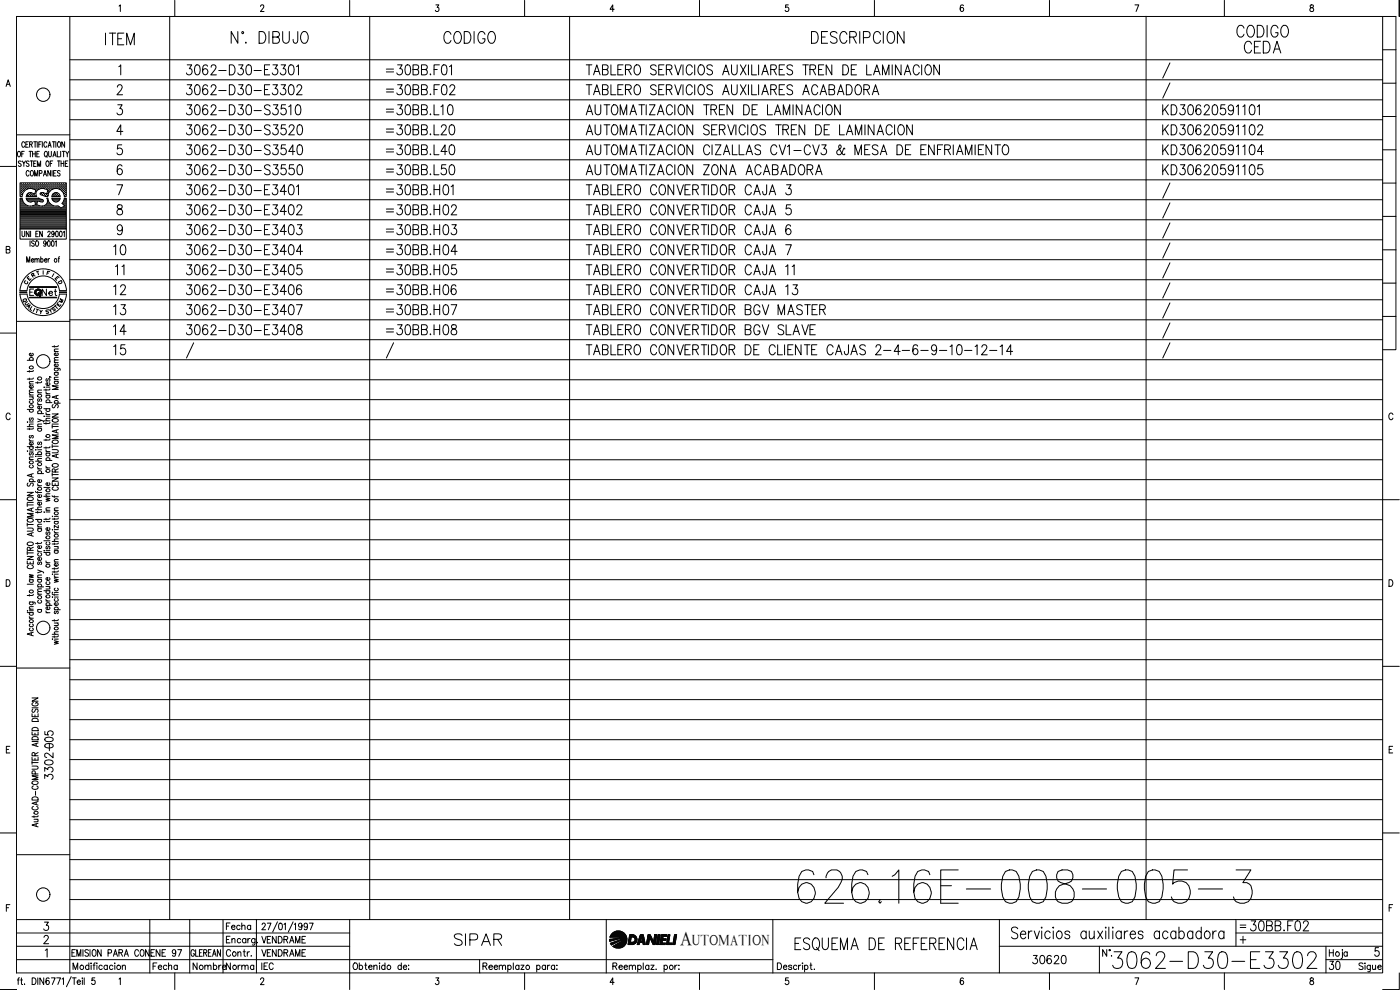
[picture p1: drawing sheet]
<svg xmlns="http://www.w3.org/2000/svg" width="420mm" height="297mm" viewBox="0 0 420 297" stroke-linecap="round" stroke-linejoin="round" font-family="sans-serif">
<defs><g id="words">
<text font-size="15.4" x="238.1" y="272.3">626.16E-008-005-3</text>
<text font-size="8.8" x="332.7" y="291.7">3062-D30-E3302</text>
<text font-size="7.5" x="237.4" y="286.5">ESQUEMA DE REFERENCIA</text>
<g font-size="7.1">
<text x="30.3" y="14.8">ITEM</text>
<text x="131.9" y="14.1">CODIGO</text>
<text x="242.4" y="14.1">DESCRIPCION</text>
<text x="370.1" y="12.3">CODIGO</text>
<text x="372.2" y="17.3">CEDA</text>
<text x="135.1" y="285">SIPAR</text>
</g>
<g font-size="6.2">
<text x="54.7" y="23.6">3062-D30-E3301</text>
<text x="114.7" y="23.6">=30BB.F01</text>
<text x="174.6" y="23.6">TABLERO SERVICIOS AUXILIARES TREN DE LAMINACION</text>
<text x="54.7" y="29.6">3062-D30-E3302</text>
<text x="114.7" y="29.6">=30BB.F02</text>
<text x="174.6" y="29.6">TABLERO SERVICIOS AUXILIARES ACABADORA</text>
<text x="54.7" y="35.6">3062-D30-S3510</text>
<text x="114.7" y="35.6">=30BB.L10</text>
<text x="174.6" y="35.6">AUTOMATIZACION TREN DE LAMINACION</text>
<text x="347.8" y="35.6">KD30620591101</text>
<text x="54.7" y="41.6">3062-D30-S3520</text>
<text x="114.7" y="41.6">=30BB.L20</text>
<text x="174.6" y="41.6">AUTOMATIZACION SERVICIOS TREN DE LAMINACION</text>
<text x="347.8" y="41.6">KD30620591102</text>
<text x="54.7" y="47.6">3062-D30-S3540</text>
<text x="114.7" y="47.6">=30BB.L40</text>
<text x="174.6" y="47.6">AUTOMATIZACION CIZALLAS CV1-CV3 &amp; MESA DE ENFRIAMIENTO</text>
<text x="347.8" y="47.6">KD30620591104</text>
<text x="54.7" y="53.6">3062-D30-S3550</text>
<text x="114.7" y="53.6">=30BB.L50</text>
<text x="174.6" y="53.6">AUTOMATIZACION ZONA ACABADORA</text>
<text x="347.8" y="53.6">KD30620591105</text>
<text x="54.7" y="59.6">3062-D30-E3401</text>
<text x="114.7" y="59.6">=30BB.H01</text>
<text x="174.6" y="59.6">TABLERO CONVERTIDOR CAJA 3</text>
<text x="54.7" y="65.6">3062-D30-E3402</text>
<text x="114.7" y="65.6">=30BB.H02</text>
<text x="174.6" y="65.6">TABLERO CONVERTIDOR CAJA 5</text>
<text x="54.7" y="71.6">3062-D30-E3403</text>
<text x="114.7" y="71.6">=30BB.H03</text>
<text x="174.6" y="71.6">TABLERO CONVERTIDOR CAJA 6</text>
<text x="32.8" y="77.6">10</text>
<text x="54.7" y="77.6">3062-D30-E3404</text>
<text x="114.7" y="77.6">=30BB.H04</text>
<text x="174.6" y="77.6">TABLERO CONVERTIDOR CAJA 7</text>
<text x="54.7" y="83.6">3062-D30-E3405</text>
<text x="114.7" y="83.6">=30BB.H05</text>
<text x="174.6" y="83.6">TABLERO CONVERTIDOR CAJA 11</text>
<text x="32.8" y="89.6">12</text>
<text x="54.7" y="89.6">3062-D30-E3406</text>
<text x="114.7" y="89.6">=30BB.H06</text>
<text x="174.6" y="89.6">TABLERO CONVERTIDOR CAJA 13</text>
<text x="32.8" y="95.6">13</text>
<text x="54.7" y="95.6">3062-D30-E3407</text>
<text x="114.7" y="95.6">=30BB.H07</text>
<text x="174.6" y="95.6">TABLERO CONVERTIDOR BGV MASTER</text>
<text x="32.8" y="101.6">14</text>
<text x="54.7" y="101.6">3062-D30-E3408</text>
<text x="114.7" y="101.6">=30BB.H08</text>
<text x="174.6" y="101.6">TABLERO CONVERTIDOR BGV SLAVE</text>
<text x="32.8" y="107.6">15</text>
<text x="174.6" y="107.6">TABLERO CONVERTIDOR DE CLIENTE CAJAS 2-4-6-9-10-12-14</text>
<text x="373.9" y="280.5">30BB.F02</text>
</g>
<text font-size="5.9" x="204.1" y="283.4">A</text>
<g font-size="5.7">
<text x="38.1" y="83.6" transform="rotate(-90 38.1 83.6)">11</text>
<text x="16.9" y="225.8" transform="rotate(-90 16.9 225.8)">005</text>
<text x="16.9" y="234.9" transform="rotate(-90 16.9 234.9)">3302-</text>
<text x="308.7" y="290.3">30620</text>
<text x="397.6" y="292.1">30</text>
</g>
<g font-size="5.3">
<text x="11.3" y="90">Net</text>
<text x="56.8" y="292.1">Nombre</text>
<text x="66.7" y="292.1">Norma</text>
</g>
<text font-size="4.4" x="207.7" y="283.4">UTOMATION</text>
<g font-size="4">
<text x="12.7" y="83.6">F</text>
<text x="6" y="86.4">C</text>
<text x="7.1" y="85.4">E</text>
<text x="8.1" y="84.3">R</text>
<text x="16.2" y="86.4">D</text>
<text x="6.3" y="92.8">U</text>
<text x="6.7" y="93.8">A</text>
<text x="14.5" y="94.5">S</text>
<text x="16.6" y="92.1">M</text>
</g>
<g font-size="3.5">
<text x="5.6" y="91.7">Q</text>
<text x="371.1" y="279.4">=</text>
</g>
</g></defs>
<!-- layer: 0 -->
<g fill="none" stroke="#000" stroke-width=".3">
<path d="M351.1 18.9l-2.1 4.5M35.2 26.1l.5-.7h.5l.3 .3 .2 .6-.4 .7-1.2 1.4h1.7M35.3 31.4h1.4l-.8 1.2a.91 .91 0 0 1 .8 1.4 .91 .91 0 0 1-1.6-.1M35.6 20l.6-.5v3M36.9 39.4h-1.8l1.1-1.9v3M351.1 24.9l-2.1 4.5M35.1 55.4h1.7l-1.2 3M36.5 43.5h-1.2l-.1 1.2a.93 .93 0 0 1 1.4 .1 .93 .93 0 0 1-.2 1.3 .93 .93 0 0 1-1.3-.2M36.6 49.9l-.1-.3-.6-.2a1.56 1.56 0 0 0-.7 2.1l.1 .5a.85 .85 0 0 0 1.2 .2 .85 .85 0 0 0 .1-1.2l-.6-.4a.85 .85 0 0 0-.8 .9M351.1 54.9l-2.1 4.6M35.3 61.6a.65 .65 0 0 0 .3 1 .95 .95 0 0 1 1.2 .9 .95 .95 0 0 1-1.1 1 .99 .99 0 0 1-.6-1.3 .99 .99 0 0 1 1.2-.6 .61 .61 0 0 0 .4-.6 .61 .61 0 0 0-.5-.5zM36.7 68.4a.84 .84 0 0 1-1.1 .8 .84 .84 0 0 1-.3-1.3l.6-.5a1.74 1.74 0 0 1 .1 3l-.6-.1-.1-.3"/>
<path d="M351.1 78.9l-2.1 4.5M351.1 66.9l-2.1 4.5M351.1 72.9l-2.1 4.6M351.1 60.9l-2.1 4.5M351.1 96.9l-2.1 4.6M351.1 90.9l-2.1 4.5M351.1 84.9l-2.1 4.5M58.1 102.9l-2.1 4.5M118.1 102.9l-2.1 4.5M351.1 102.9l-2.1 4.5M413.7 284.3h-1v1.1a.79 .79 0 0 1 1 .1 .79 .79 0 0 1 0 1.1 .79 .79 0 0 1-1 .1l-.1-.3"/>
</g>
<!-- layer: DCA_A3E2|CART -->
<g fill="none" stroke="#000" stroke-width=".3">
<path d="M5 4.9h410v287h-410zM21 4.9v287M35.7 1.8l.4-.3v2M52.5 .1v4.8M78.2 1.9l.3-.4 .6 .1v.6l-1 1.3h1.1M104.9 .1v4.8M130.8 1.5h.9l-.5 .7a.6 .6 0 0 1 .5 1 .6 .6 0 0 1-1.1-.1M157.4 .1v4.8M184.3 2.8h-1.2l.8-1.3v2M209.9 .1v4.8M236.6 1.5h-.8l-.1 .8a.62 .62 0 0 1 .9 0 .62 .62 0 0 1-.1 1 .62 .62 0 0 1-.9-.2M262.4 .1v4.8"/>
<path d="M289.1 1.7l-.3-.2a1.12 1.12 0 0 0-.1 2 .59 .59 0 0 0 .5-.9 .59 .59 0 0 0-1-.1v.3M315 .1v4.8M340.6 1.5h1.2l-.8 2M367.5 .1v4.8M393.3 1.6v.5a.75 .75 0 0 1 .8 .4 .75 .75 0 0 1-.2 1 .64 .64 0 0 1-.8-.7 .64 .64 0 0 1 .8-.6l.3-.3-.1-.3zM415 4.9h3.9v100h-3.9M415 14.9h3.9M419.9 .1v4.8M1.8 25.9l.7-2 .6 2M2 25.3h.8M415 35h3.9M415 25h3.9"/>
<path d="M0 49.9h5M5 40.5h16M5.3 45.6l.3-.2a.86 .86 0 0 1 .6 .8 .86 .86 0 0 1-.6 .9l-.4-.7zM6.1 56.8h.1M6.1 56.1h.1M6.1 55.5h.1M6.1 57.4h.1M6.1 58h.1M6.1 58.7h.1M6.1 59.9h.5M6.1 59.6h.4M6.3 57.1h.2"/>
<path d="M6.3 56.5h.2M6.3 55.8h.2M6.3 55.2h.2M6.3 57.7h.2M6.3 58.4h.2M6.3 48.5l-.2-.2-.6 .2 .1 .4 .7 .6-.2 .4-.6-.2M6.4 55.1v.2M6.4 55.7v.2M6.4 56.4v.1M6.4 57v.2M6.4 57.6v.2M6.4 58.3v.1"/>
<path d="M6.5 46.2h.5M6.6 59h-.6v-4.2h13.9v4.2h-.6M6.6 59.5h-.6v9.2h13.9v-9.2h-.6M6.6 56.8h.2M6.6 56.1h.2M6.6 55.5h.2M6.6 57.4h.2M6.6 58h.1M6.7 59.5l.1 .7M6.7 48.3l.5 .8 .5-.8M6.7 55.4v.2M6.7 56.1v.1"/>
<path d="M6.7 56.7v.1M6.7 57.3v.2M6.7 58v.1M6.8 58.2l.2-.5a2.43 2.43 0 0 1 2.8-1l1 .3-.4 1.2-1.6-.4-.7 .5-.2 .6M6.8 58.2l-.1 .7M6.9 57.1h.2M6.9 56.5h.2M6.9 55.8h.2M6.9 55.2h.2M7 55.1v.2M7 55.7v.2M7 56.4v.1"/>
<path d="M7 57v.2M7.2 49.1v.8M7.2 56.8h.2M7.2 56.1h.2M7.2 55.5h.2M7.3 45.4h-.8v1.7M7.3 55.4v.2M7.3 56.1v.1M7.3 56.7v.1M7.4 42.9l-.3-.4a.86 .86 0 0 0-.6 .9 .86 .86 0 0 0 .6 .8l.3-.4M7.6 56.5h.1M7.6 55.8h.1"/>
<path d="M7.6 55.2h.1M7.7 55.1v.2M7.7 55.7v.2M7.7 56.4v.1M7.7 43.3h.6M7.8 59h3.2M7.8 59.5h3.8M7.9 56.8h.1M7.9 56.1h.1M7.9 55.5h.1M7.9 59.5l.2 .6 .7 .5 1.6-.3 .3 1.1a2.7 2.7 0 0 1-2.8 .1l-.6-.5-.5-.8M8 55.4v.2"/>
<path d="M8 56.1v.1M8 56.7v.1M8 59.6h3.6M8 58.7h.1M8.1 59.9h4.5M8.2 56.5h.2M8.2 55.8h.2M8.2 55.2h.2M8.2 58.4h.2M8.3 55.1v.2M8.3 55.7v.2M8.3 56.4v.1"/>
<path d="M8.3 58.3v.1M8.5 42.5h-.8v1.7h.8M8.5 56.1h.2M8.5 55.5h.2M8.5 58.7h.2M8.6 58h.1M8.6 55.4v.2M8.6 56.1v.1M8.6 58v.1M8.6 58.6v.1M8.7 48.5l-.3-.2-.5 .2 .1 .4 .7 .6-.3 .4-.5-.2M8.7 51.5l-.3-.3a.86 .86 0 0 0-.6 .8 .86 .86 0 0 0 .6 .8l.3-.4"/>
<path d="M8.7 45.4h.8M8.8 56.5h.2M8.8 55.8h.2M8.8 55.2h.2M8.8 58.4h.2M8.9 43.3l.7-.1 .1-.5-.8-.2v1.7M8.9 55.1v.2M8.9 55.7v.2M8.9 56.4v.1M8.9 58.3v.1M9.1 48.3h.8M9.1 45.4v1.7"/>
<path d="M9.1 56.1h.2M9.1 55.5h.2M9.1 58h.2M9.1 58.7h.2M9.2 55.4v.2M9.2 56.1v.1M9.2 58v.1M9.2 58.6v.1M9.3 51.3l.1-.1a.86 .86 0 0 1 .7 .8 .86 .86 0 0 1-.7 .8 1.2 1.2 0 0 1-.1-1.5zM9.3 43.3l.4 .9M9.5 48.3v1.6M9.5 56.5h.2"/>
<path d="M9.5 55.8h.2M9.5 55.2h.2M9.5 58.4h.2M9.6 55.1v.2M9.6 55.7v.2M9.6 56.4v.1M9.6 58.3v.1M9.8 46.2h.8M9.8 45.4v1.7M9.8 56.1h.1M9.8 55.5h.1M9.8 58.7h.1"/>
<path d="M9.9 58.1h.1M9.9 55.4v.2M9.9 56.1v.1M9.9 58.6v.1M10.1 42.5h.9M10.1 49.1h.5M10.1 56.5h.2M10.1 55.8h.2M10.1 55.2h.2M10.1 58.4h.2M10.2 55.1v.2M10.2 55.7v.2"/>
<path d="M10.2 56.4v.1M10.2 58.3v.1M10.4 52.8v-1.6l.4 1.6 .5-1.6v1.6M10.4 56.8h.2M10.4 56.1h.2M10.4 55.5h.2M10.4 58.7h.2M10.5 55.4v.2M10.5 56.1v.1M10.5 56.7v.1M10.5 58.6v.1M10.5 42.5v1.7"/>
<path d="M10.5 58h.1M10.6 45.4v1.7M10.8 56.5h.1M10.8 55.8h.1M10.8 55.2h.1M10.8 55.1v.2M10.8 55.7v.2M10.8 56.4v.1M10.9 48.3h-.8v1.6h.8M10.9 57.1h.1M11 46.2h.5M11 56.8h.2"/>
<path d="M11 56.1h.2M11 55.5h.2M11.1 55.4v.2M11.1 56.1v.1M11.1 56.7v.1M11.2 42.5v1.7M11.2 49.9v-1.6l.5 1.6 .5-1.6v1.6M11.4 56.5h.2M11.4 55.8h.2M11.4 55.2h.2M11.5 55.1v.2M11.5 55.7v.2"/>
<path d="M11.5 56.4v.1M11.6 59.4l.2 .1M11.6 43.3h.5M11.7 56.1h.2M11.7 55.5h.2M11.8 59.6l1.2 .5-.2 .5h-.5M11.8 55.4v.2M11.8 56.1v.1M11.8 45.4h-.8v1.7h.8M11.8 52l.8-.1-.1-.6-.7-.1v1.6M12 56.5h.2M12 55.8h.2"/>
<path d="M12 55.2h.2M12.1 55.1v.2M12.1 55.7v.2M12.1 56.4v.1M12.3 57.9l.6-.1 1.1 .4 .4-1.2-.9-.3a1.77 1.77 0 0 0-2 .2 1.77 1.77 0 0 0-.5 2M12.3 57.9l-.2 .4 1.1 .4M12.3 56.1h.2M12.3 55.5h.2M12.3 58h.2M12.4 42.5h-.8v1.7M12.4 55.4v.2M12.4 56.1v.1"/>
<path d="M12.4 58v.1M12.7 56.5h.1M12.7 55.8h.1M12.7 55.2h.1M12.7 58.4h.1M12.7 42.5v1.7M12.7 55.1v.2M12.7 55.7v.2M12.7 56.4v.1M12.7 58.3v.1M13 56.1h.1M13 55.5h.1"/>
<path d="M13 58h.1M13 52.8l.5-1.6 .5 1.6M13 55.4v.2M13 56.1v.1M13 58v.1M13.2 58.7l1.1 .3M13.2 52.3h.6M13.3 56.5h.2M13.3 55.8h.2M13.3 55.2h.2M13.3 58.4h.2M13.4 55.1v.2"/>
<path d="M13.4 55.7v.2M13.4 56.4v.1M13.4 58.3v.1M13.5 45.5l.2-.1a.88 .88 0 0 1 .5 .8 .88 .88 0 0 1-.5 .9 1.09 1.09 0 0 1-.2-1.6zM13.6 56.1h.2M13.6 55.5h.2M13.6 58.7h.2M13.7 55.4v.2M13.7 56.1v.1M13.7 58.6v.1M13.8 46.7l.4 .5M13.9 56.5h.2"/>
<path d="M13.9 55.8h.2M13.9 55.2h.2M13.9 58.4h.2M14 48.4l.1-.1a.86 .86 0 0 1 .7 .8 .86 .86 0 0 1-.7 .8 1.09 1.09 0 0 1-.1-1.5zM14 55.1v.2M14 55.7v.2M14 56.4v.1M14 58.3v.1M14.1 42.9l-.3-.4a.86 .86 0 0 0-.7 .9 .86 .86 0 0 0 .7 .8l.3-.4M14.1 59.5h.2M14.1 59.5a1.66 1.66 0 0 1-.4 1.9 1.66 1.66 0 0 1-1.9 .3M14.2 58.7h.1"/>
<path d="M14.2 56.8h.2M14.2 56.1h.2M14.2 55.5h.2M14.2 58h.2M14.3 55.4v.2M14.3 56.1v.1M14.3 56.7v.1M14.3 58v.1M14.4 59.5l.1 .7M14.4 57.4h.1M14.4 44.2l.5-1.7 .5 1.7M14.5 58.2a2.47 2.47 0 0 1 2.7-1.6 2.47 2.47 0 0 1 2.1 2.3"/>
<path d="M14.5 58.2l-.1 .7M14.6 57.1h.1M14.6 56.5h.1M14.6 55.8h.1M14.6 55.2h.1M14.6 45.4v1.4l.3 .3 .5-.3v-1.4M14.6 43.6h.6M14.6 57.6v.1M14.6 55.1v.2M14.6 55.7v.2M14.6 56.4v.1M14.6 57v.2"/>
<path d="M14.9 56.8h.1M14.9 56.1h.1M14.9 55.5h.1M14.9 55.4v.2M14.9 56.1v.1M14.9 56.7v.1M15.1 49.1h.4M15.2 51.2v1.6l-.8-1.6v1.6M15.2 56.5h.2M15.2 55.8h.2M15.2 55.2h.2M15.3 55.1v.2"/>
<path d="M15.3 55.7v.2M15.3 56.4v.1M15.5 56.8h.1M15.5 56.1h.2M15.5 55.5h.2M15.5 59h2.5M15.5 59.5h2.5M15.6 55.4v.2M15.6 56.1v.1M15.6 59.5l.1 .3M15.6 51.2v1.6M15.6 59.7l.8 .8h.9"/>
<path d="M15.7 58.6l-.1 .3M15.7 42.5h.9M15.7 59.6h2.2M15.8 48.3h-.7v1.6M15.8 56.5h.2M15.8 55.8h.2M15.8 55.2h.2M15.8 59.9h2M15.9 47.1l.5-1.7 .4 1.7M15.9 55.1v.2M15.9 55.7v.2M15.9 56.4v.1"/>
<path d="M16 58.4h-.1M16.1 46.5h.6M16.1 51.9h.5M16.1 42.5v1.7M16.1 56.1h.2M16.1 55.5h.2M16.1 58.7h.2M16.2 55.4v.2M16.2 56.1v.1M16.2 58.1h.1M16.2 58.6v.1M16.3 58h.1"/>
<path d="M16.5 56.5h.1M16.5 55.8h.1M16.5 55.2h.1M16.5 58.4h.1M16.6 55.1v.2M16.6 55.7v.2M16.6 56.4v.1M16.6 58.3v.1M16.8 42.5v1.7M16.8 56.1h.1M16.8 55.5h.1M16.8 58h.1"/>
<path d="M16.8 58.7h.1M16.8 51.2h-.7v1.6h.7M16.8 55.4v.2M16.8 56.1v.1M16.8 58v.1M16.8 58.6v.1M17.1 56.5h.2M17.1 55.8h.2M17.1 55.2h.2M17.1 58.4h.2M17.2 45.4v1.7h.7M17.2 55.1v.2"/>
<path d="M17.2 55.7v.2M17.2 56.4v.1M17.2 58.3v.1M17.2 48.3h.9M17.3 57.9l.5 .4 .3 .6M17.3 57.9h-.9l-.8 .7M17.4 56.1h.2M17.4 55.5h.2M17.4 58.7h.2M17.5 42.6l.1-.1a.86 .86 0 0 1 .6 .9 .86 .86 0 0 1-.6 .8 1.09 1.09 0 0 1-.1-1.6zM17.5 55.4v.2M17.5 56.1v.1"/>
<path d="M17.5 58.6v.1M17.7 48.3v1.6M17.7 56.5h.2M17.7 55.8h.2M17.7 55.2h.2M17.8 55.1v.2M17.8 55.7v.2M17.8 56.4v.1M18 51.4a.41 .41 0 0 0-.6-.2 .41 .41 0 0 0 0 .7l.4 .1a.43 .43 0 0 1 .1 .7 .43 .43 0 0 1-.7-.1M18 56.8h.2M18 56.1h.2M18 55.5h.2"/>
<path d="M18.1 59.5l-.3 .6-.5 .4M18.1 55.4v.2M18.1 56.1v.1M18.1 56.7v.1M18.2 45.4v1.7M18.3 49.1h.8M18.3 48.3v1.6M18.4 56.5h.1M18.4 55.8h.1M18.4 55.2h.1M18.5 57v.1M18.5 55.1v.2"/>
<path d="M18.5 55.7v.2M18.5 56.4v.1M18.7 45.4h.8M18.7 56.8h.1M18.7 56.1h.1M18.7 55.5h.1M18.8 57.3v.1M18.8 55.4v.2M18.8 56.1v.1M18.8 56.7v.1M19 57.1h.2M19 56.5h.2"/>
<path d="M19 55.8h.2M19 55.2h.2M19 57.7h.2M19.1 45.4v1.7M19.1 55.1v.2M19.1 55.7v.2M19.1 56.4v.1M19.1 57v.2M19.1 57.6v.2M19.1 48.3v1.6M19.3 59.5l-.7 1.5 .7 .8-1 .6-.9-.6M19.3 56.8h.2"/>
<path d="M19.3 56.1h.2M19.3 55.5h.2M19.3 57.4h.2M19.3 58h.2M19.3 59.9h.5M19.3 58.7h.2M19.4 42.5v1.7l-.9-1.7v1.7M19.4 55.4v.2M19.4 56.1v.1M19.4 56.7v.1M19.4 57.3v.2M19.4 58v.1"/>
<path d="M19.4 58.6v.1M19.4 59.6h.4M19.6 49.1h.5M19.6 57.1h.2M19.6 56.5h.2M19.6 55.8h.2M19.6 55.2h.2M19.6 57.7h.2M19.6 58.4h.2M19.7 45.4l.5 .8 .5-.8M19.7 55.1v.2M19.7 55.7v.2"/>
<path d="M19.7 56.4v.1M19.7 57v.2M19.7 57.6v.2M19.7 58.3v.1M20.2 46.2v.9M20.4 48.3h-.8v1.6h.8M415 54.9h3.9M415 44.9h3.9M1.9 74.9l.9-.1 .2-.3-.2-.5-.9-.1v2l1-.1 .1-.5-.4-.4M6 68.7v3h13.9v-3M6.1 64.4h13.7M6.1 64.1h13.7"/>
<path d="M6.1 63.7h13.7M6.1 63.4h13.7M6.1 63.1h13.7M6.1 62.8h13.7M6.1 62.5h12.1M6.1 62.2h11.7M6.1 61.8h2.3M6.1 61.5h1.6M6.1 61.2h1.2M6.1 60.9h.9M6.1 60.6h.8M6.1 60.3h.6"/>
<path d="M6.1 64.7h13.7M6.1 65h13.7M6.1 65.3h13.7M6.1 65.6h13.7M6.1 66h13.7M6.1 66.3h13.7M6.1 66.6h13.7M6.1 66.9h13.7M6.1 67.3h13.7M6.1 67.5h13.7M6.1 67.9h13.7M6.1 68.2h13.7"/>
<path d="M6.1 68.5h13.7M6.6 69.4v1.4l.3 .2 .5-.2v-1.4M8 78.7v-1.7l.5 1.7 .4-1.7v1.7M8.4 60.3h1.7M8.7 69.4v1.6l-.8-1.6v1.6M9 72.2v1.7M9.2 69.4v1.6M9.4 78h.7l-.1-.3a.46 .46 0 0 0-.6 .5 .46 .46 0 0 0 .7 .3M9.8 61.8h2.1M10.3 72.5a.41 .41 0 0 0-.7-.2 .41 .41 0 0 0 .1 .7l.4 .1a.43 .43 0 0 1 .1 .7 .43 .43 0 0 1-.7-.2M10.5 77.9l.3-.3 .2 .1 .1 1M10.5 77.6v1.1"/>
<path d="M10.5 60.3h.7M10.6 60.6h.5M10.7 60.9h.3M10.7 61.5h.3M10.8 61.2h.2M10.8 70.2h.4M10.9 72.3l.1-.1a.86 .86 0 0 1 .6 .9 .86 .86 0 0 1-.6 .8 1.2 1.2 0 0 1-.1-1.6zM11.1 77.9l.3-.3 .3 .1 .1 1M11.5 69.4h-.7v1.6h.7M11.6 60.3h1.3M12.2 60.6l-.9-.3-.3 1.1 .8 .3M12.2 77.8l.2-.1a.46 .46 0 0 1 .6 .5 .46 .46 0 0 1-.8 .3"/>
<path d="M12.2 77v1.7M12.7 69.4v1.6l-.8-1.6v1.6M13.3 61.8h2.8M13.4 78h.7l-.1-.2a.47 .47 0 0 0-.7 0 .47 .47 0 0 0 .1 .7l.3 .2 .4-.2M13.8 61.5h1.6M13.8 72.8l-.1 .4a.45 .45 0 0 1-.6-.4 .45 .45 0 0 1 .6-.5l.1 .5-.1 1-.3 .1-.3-.3M14.1 61.2h.9M14.2 60.9h.5M14.3 60.6h.2M14.4 69.8a.43 .43 0 0 1 .7-.3 .43 .43 0 0 1-.2 .7l-.6 .8h.8M14.4 60.3h.1M14.4 72.3l.2-.1a.96 .96 0 0 1 0 1.7l-.4-.7z"/>
<path d="M14.4 77.6v1.1M14.5 60.2l.2 .4a2.51 2.51 0 0 0 2.7 1.2M14.9 77.6l-.5 .4M15.6 72.3l.2-.1a.96 .96 0 0 1 0 1.7l-.4-.7zM16.1 60.3h1.4M16.3 69.9l-.2 .4a.45 .45 0 0 1-.6-.4 .45 .45 0 0 1 .6-.4l.2 .4-.2 1-.3 .1-.3-.2M16.6 72.5l.3-.3v1.7M16.8 69.5l.2-.1a.96 .96 0 0 1 0 1.6l-.3-.3zM17.4 77.6h.4M17.9 77l-.2 .1-.1 1.6M18 69.5l.2-.1a.96 .96 0 0 1 0 1.6l-.4-.7zM18.3 62.5h1.5"/>
<path d="M18.8 60.9h1M18.9 62.2h.9M18.9 61.2h.9M19 69.7l.3-.3v1.6M19 60.6h.8M19.2 61.5h.6M19.2 60.3h.6M19.5 61.8h.3M415 75h3.9M415 64.9h3.9M0 99.9h5M5 96.4h16"/>
<path d="M6 87.2a7 7 0 0 1 7-6.5 7 7 0 0 1 7 6.5M6 88.2a7 7 0 0 0 7 6.5 7 7 0 0 0 7-6.5M8.1 87.2a4.9 4.9 0 0 1 4.9-4.4 4.9 4.9 0 0 1 4.8 4.4M8.1 88.2a4.9 4.9 0 0 0 4.9 4.4 4.9 4.9 0 0 0 4.8-4.4M8.9 86h8.1v.2h-8.1M8.9 89.2h8.1v.2h-8.1zM9 86.1h7.9M9 89.3h7.9M10.1 86.7h-1.2v1.9M10.9 92.7l.7 .2M11.9 93l.4 .6 .4-.5M12.3 93.6l-.1 .5"/>
<path d="M415 94.9h3.9M415 84.9h3.9M8.2 108.1h1.8M8.8 111.2v.5M8.8 113.4v.5M8.8 119.1h1.2M8.8 118.5h1.2M8.8 115.2h1.2M9.1 108.1l-.2-.1a.52 .52 0 0 1 .5-.8 .52 .52 0 0 1 .3 .9M9.7 119.1l.3 .3-.1 .3-1.1 .1M9.7 115.6l.2 .2a.52 .52 0 0 1-.5 .7 .52 .52 0 0 1-.4-.8l.3-.1v.9M9.7 106a.49 .49 0 0 1 0 .7 .49 .49 0 0 1-.6 0 .49 .49 0 0 1-.1-.7h.3v.8"/>
<path d="M10 117.8h-1.1l-.1 .4 .3 .3M10 117l-1.1 .1-.1 .3 .3 .4M10 114.5h-1.1l-.1 .4 .3 .3M10 113.4l-.3 .3h-1.5M10 111.1l-.1 .3h-1.7M11.3 114.5v.5M11.3 117.8h1.2M11.6 119.7l-.3 .2 .3 .5 .4-.7h.4l.1 .5-.3 .2M12.5 117l-1.1 .1-.1 .4 .3 .3M12.5 114.5l-.4 .3h-1.4M13.2 116.1h.1zM13.8 117.5l.1 .4 .4 .2"/>
<path d="M13.8 116.7v.5M13.8 118.6h1.2M13.8 118.1h1.2M13.8 116.1h1.2M14.1 118.6a.49 .49 0 0 0-.1 .7 .49 .49 0 0 0 .7 0 .49 .49 0 0 0 0-.7M14.1 113.6l-.3 .3 .3 .5 .4-.7h.4l.1 .4-.3 .3M14.7 114.8l.2 .2a.53 .53 0 0 1-.5 .7 .53 .53 0 0 1-.4-.8l.3-.1v.9M14.9 113.1v.1v-.1l.4 .1M15 116.7l-.1 .3h-1.7M16.3 110.5l1.6 .1 .1 .5M16.3 103.7v.5M16.3 114.4h1.2"/>
<path d="M16.3 113.9h1.2M16.3 111.8h1.2M16.3 108.8h1.2M16.3 105.5h1.2M16.6 114.4a.55 .55 0 0 0 .2 .9 .55 .55 0 0 0 .7-.6l-.3-.3M16.6 111.8l-.2 .1a.52 .52 0 0 0 .5 .7 .52 .52 0 0 0 .3-.8M16.6 110.5l-.2 .1a.51 .51 0 0 0 .6 .7 .51 .51 0 0 0 .2-.8M16.9 118.8v.7M17.2 109.2a.49 .49 0 0 1 0 .7 .49 .49 0 0 1-.6 0 .49 .49 0 0 1-.1-.7h.3v.8M17.2 105.9l.2 .1a.51 .51 0 0 1-.5 .7 .51 .51 0 0 1-.4-.7l.3-.1v.8M17.5 118.6l-1.8 .6 1.8 .5M17.5 115.8h-1.8l1.8 .5-1.8 .6h1.8"/>
<path d="M17.5 113.2h-1.1l-.1 .4 .3 .3M17.5 108l-1.1 .1-.1 .3 .3 .4M17.5 107.3h-1.1l-.1 .4 .3 .3M17.5 104.7l-1.1 .1-.1 .3 .3 .4M17.5 103.7l-.4 .3h-1.4M3 124.4a.63 .63 0 0 0-.7-.5 .63 .63 0 0 0-.5 .8v.5a.63 .63 0 0 0 .5 .7 .63 .63 0 0 0 .7-.4M8.2 135.3h.1zM8.2 126.6h.1zM8.2 128h1.8M8.2 134h1.8M8.2 122.8h1.8M8.8 131.8l.1 .3 .4 .2"/>
<path d="M8.8 128.5v.4M8.8 137.9h1.2M8.8 135.3h1.2M8.8 132.3h1.2M8.8 126.6h1.2M9.1 139.6l-.2 .1a.51 .51 0 0 0 .6 .7 .51 .51 0 0 0 .2-.8M9.1 135.8l-.3 .3 .1 .4h.3l.3-.6 .2-.1 .3 .3-.3 .5M9.1 134l-.2 .1a.52 .52 0 0 0 .5 .8 .52 .52 0 0 0 .3-.9M9.1 130.7l-.3 .2 .3 .5 .4-.7h.4l.1 .4-.3 .3M9.1 125.4l-.3 .3 .3 .4 .4-.6h.4l.1 .3-.3 .3M9.1 122.8l-.2 .2a.52 .52 0 0 0 .5 .7 .52 .52 0 0 0 .3-.9M9.1 120.3l-.2 .1a.53 .53 0 0 0 .5 .7 .53 .53 0 0 0 .5-.7l-.2-.1"/>
<path d="M9.7 132.7l.2 .2a.52 .52 0 0 1-.5 .7 .52 .52 0 0 1-.4-.8l.3-.1v.8M10 137.1l-1.1 .1-.1 .3 .3 .4M10 128.4l-.1 .3h-1.7M10 127.2l-1.1 .1-.1 .4 .3 .3M10.7 136.9h.1zM10.7 134.9h.1zM10.7 138.4h1.8M10.7 136.4h1.8M11.3 125.7l1.2 .4-1.2 .5M11.3 120.8l.1 .4 .4 .2M11.3 133.9v.5M11.3 136.9h1.2"/>
<path d="M11.3 134.9h1.2M11.3 128.5h1.2M11.3 128h1.2M11.3 124.1h1.8M11.3 121.4h1.2M11.6 136.4a.49 .49 0 0 1-.1-.7 .49 .49 0 0 1 .7 0 .49 .49 0 0 1 0 .7M11.6 132.6l-.3 .3 .3 .5 .4-.7h.4l.1 .4-.3 .3M11.6 128.5a.51 .51 0 0 0-.1 .7 .51 .51 0 0 0 .8 0 .51 .51 0 0 0-.1-.7M11.6 124.1a.51 .51 0 0 1-.1-.7 .51 .51 0 0 1 .8 0 .51 .51 0 0 1-.1 .7M12.2 121.8a.5 .5 0 0 1 .1 .8 .5 .5 0 0 1-.7 0 .5 .5 0 0 1 0-.8h.2v.9M12.5 137.6l-1.1 .1-.1 .3 .3 .4M12.5 133.8l-.4 .4h-1.4"/>
<path d="M12.5 127.2l-1.1 .1-.1 .4 .3 .3M12.5 126.1l.5 .3 .1 .2M13.2 126.3h1.8M13.2 122.6h1.8M13.3 124.8v.2zM13.8 139.9l.1 .3 .4 .2M13.8 134.9l.1 .4 .4 .2M13.8 123.8l.1 .4 .4 .2M13.8 126.8v.5M13.8 131.8v.4M13.8 134.1v.5M13.8 138.2h1.8"/>
<path d="M13.8 136h1.2M13.8 135.5h1.2M13.8 124.9h1.2M13.8 124.4h1.2M13.8 120.8h1.8M14.1 138.2l-.2-.2a.52 .52 0 0 1 .5-.7 .52 .52 0 0 1 .3 .9M14.1 136a.49 .49 0 0 0-.1 .7 .49 .49 0 0 0 .7 0 .49 .49 0 0 0 0-.7M14.1 122.6l-.2 .2a.52 .52 0 0 0 .5 .7 .52 .52 0 0 0 .3-.9M14.1 120.8l-.2-.1a.52 .52 0 0 1 .5-.8 .52 .52 0 0 1 .3 .9M15 134l-.1 .3-1.7 .1M15 131.7l-.1 .3h-1.7M15 126.7l-.4 .4h-1.4"/>
<path d="M15 125.5l-1.1 .1-.1 .3 .3 .4M15.7 134.9h1.3l.5 .4-.1 .4-.4 .2h-1.3M15.7 124.2h1.8l-1.8 1h1.8M15.7 127.5v1M15.7 133.4v1M15.7 133.9h1.8M15.7 128h1.8M15.7 127.2h1.8M15.7 139.3a.9 .9 0 0 1 1.1-.3 .9 .9 0 0 1 .6 .9 1.03 1.03 0 0 1-1.7-.4zM15.7 132.3a.9 .9 0 0 1 1.1-.3 .9 .9 0 0 1 .6 .8 1.03 1.03 0 0 1-1.7-.4zM15.7 125.8a.9 .9 0 0 1 1.1-.3 .9 .9 0 0 1 .6 .9 1.03 1.03 0 0 1-1.7-.4zM16 121.4l-.3 .3 .3 .7 .4-.2 .3-.7h.7l.1 .5-.3 .4"/>
<path d="M16.3 121h1.8M16.6 121a.55 .55 0 0 1 .2-.9 .55 .55 0 0 1 .7 .6l-.3 .3M16.9 129.1v.7M16.9 136.5v.7M17.5 136.3l-1.8 .5 1.8 .6M17.5 130.5h-1.8l1.8 .5-1.8 .6h1.8M17.5 128.9l-1.8 .5 1.8 .5M418 124.4a.63 .63 0 0 0-.7-.5 .63 .63 0 0 0-.5 .8v.5a.63 .63 0 0 0 .5 .7 .63 .63 0 0 0 .7-.4M0 149.9h5M8.2 158.4l1.5 .1 .3 .3-.3 .5-1.5 .1M8.2 147.7h1.8l-1.8 1h1.8M8.2 151v1"/>
<path d="M8.2 156.9v1M8.2 157.4h1.8M8.2 151.5h1.8M8.2 150.7h1.8M8.3 155.8a.9 .9 0 0 1 1-.3 .9 .9 0 0 1 .6 .9 .9 .9 0 0 1-1 .3 .9 .9 0 0 1-.6-.9zM8.3 149.4a.9 .9 0 0 1 1-.4 .9 .9 0 0 1 .6 .9 .9 .9 0 0 1-1 .4 .9 .9 0 0 1-.6-.9zM8.4 144.9l-.2 .4 .2 .6 .4-.1 .3-.6a.48 .48 0 0 1 .8-.2 .48 .48 0 0 1 0 .7l-.2 .2M8.8 144.5h1.8M9.1 144.5l-.2-.1a.53 .53 0 0 1 .5-.7 .53 .53 0 0 1 .5 .7l-.2 .1M9.4 142.3v.7M9.4 152.6v.7M10 159.8l-1.8 .5 1.8 .6"/>
<path d="M10 154h-1.8l1.8 .6-1.8 .5h1.8M10 152.4l-1.8 .5 1.8 .6M10 142.1l-1.8 .5 1.8 .6M10.7 147.4l.3 .4h1.5M10.7 155.9h1.8M10.7 152.9h1.8M11.3 149.7l.1 .3 .4 .2M11.3 145.1l.1 .4 .4 .2M11.3 140.1l.1 .4 .4 .2M11.3 147.5v.5M11.3 153.4v.6M11.3 158.6h1.2"/>
<path d="M11.3 158.1h1.2M11.3 150.2h1.2M11.3 145.7h1.2M11.3 142.1h1.8M11.3 140.7h1.2M11.6 158.6a.51 .51 0 0 0-.1 .7 .51 .51 0 0 0 .8 0 .51 .51 0 0 0-.1-.7M11.6 155.9a.49 .49 0 0 0-.1 .7 .49 .49 0 0 0 .7 0 .49 .49 0 0 0 0-.7M11.6 142.1a.51 .51 0 0 1-.1-.7 .51 .51 0 0 1 .8 0 .51 .51 0 0 1-.1 .7M12.2 150.7a.51 .51 0 0 1 0 .7 .51 .51 0 0 1-.7 0 .51 .51 0 0 1 0-.7h.3v.8M12.2 148.4a.5 .5 0 0 1 .1 .7 .5 .5 0 0 1-.7 0 .5 .5 0 0 1 0-.7h.2v.9M12.2 143.9a.51 .51 0 0 1 0 .7 .51 .51 0 0 1-.7 .1 .51 .51 0 0 1 0-.7l.3-.1v.9M12.5 157.3l-1.1 .1-.1 .4 .3 .3"/>
<path d="M12.5 153.4l-.4 .3h-1.4M12.5 152.1l-1.1 .1-.1 .4 .3 .3M13.2 156.5h.1zM13.2 148.9h1.8M13.2 146.2h1.8M13.3 153.5v.2zM13.8 149.3l1.2 .3-1.2 .3 1.2 .3-1.2 .2M13.8 156.5h1.2M13.8 155.5v.5M13.8 153.6h1.2M13.8 153.1h1.2M13.8 140.4h1.2"/>
<path d="M14.1 159.6l-.3 .3 .1 .4h.3l.3-.6 .2-.1 .3 .3-.3 .4M14.7 158.3a.5 .5 0 0 1 .1 .7 .5 .5 0 0 1-.7 .1 .5 .5 0 0 1-.1-.7l.3-.1v.9M14.7 144.9l.2 .1a.53 .53 0 0 1-.5 .7 .53 .53 0 0 1-.4-.8h.3v.8M15 155.4l-.4 .4h-1.4M15 152.3l-1.1 .1-.1 .4 .3 .3M15 148.2h-1.1l-.1 .4 .3 .3M15.7 158.9h.1zM15.7 148.7l.3 .3h1.5M15.7 144.8v.9h1.8v-.9M15.7 143.4h1.8l-1.8 1h1.8M15.7 142.4h1.8M15.7 141.9v1"/>
<path d="M15.7 154.8v.2zM16.1 146.1a.53 .53 0 0 0-.4 .6 .53 .53 0 0 0 .7 .4h.4a.53 .53 0 0 0 .7-.4 .53 .53 0 0 0-.4-.6M16.3 159.3l.1 .4 .4 .2M16.3 153.1h1.2M16.3 148.7v.6M16.3 155.5v.4M16.3 159.9h1.2M16.3 158.9h1.2M16.3 156.4h1.2M16.3 154.9h1.2M16.6 156.4l-.2 .2a.53 .53 0 0 0 .5 .7 .53 .53 0 0 0 .5-.7l-.2-.2M16.6 141.6l-.1-.8h-.8v.8h1.8"/>
<path d="M16.6 145.1v.6M17.5 157.7v.7l-1.2-.7v.7M17.5 155.4l-.1 .3h-1.7M17.5 152.4l-1.1 .1-.1 .3 .3 .3M17.5 140.7l-.9 .4M415 149.9h4.9M1.9 173.9a1.01 1.01 0 0 1 1.1 1 1.01 1.01 0 0 1-1.1 1zM8.2 168.3v.9h1.8v-.9M8.2 166.9h1.8l-1.8 1h1.8M8.2 175.3h1.8M8.2 165.9h1.8M8.2 165.4v1"/>
<path d="M8.3 162.9a.9 .9 0 0 1 1-.4 .9 .9 0 0 1 .6 .9 .9 .9 0 0 1-1 .4 .9 .9 0 0 1-.6-.9zM8.6 169.6l-.4 .4a.94 .94 0 0 0 .9 .7 .94 .94 0 0 0 .9-.7l-.4-.4M8.8 172.4l1.2 .2-1.2 .3 1.2 .3-1.2 .2M8.8 178.4v.4M8.8 173.9h1.2M9.1 173.9a.55 .55 0 0 0 .2 .9 .55 .55 0 0 0 .7-.6l-.3-.3M9.1 165.1l-.1-.8-.7-.1-.1 .9h1.8M9.1 168.6v.6M9.4 160v.7M10 178.3l-.3 .4h-1.5M10 164.2l-.9 .5M11.3 171l1.2 .4-1.2 .5"/>
<path d="M11.3 165l.1 .3 .4 .3M11.3 178.3h1.2M11.3 176.1h1.8M11.3 173.8h1.2M11.3 173.3h1.2M11.3 165.6h1.2M11.3 162.8v.5M11.6 176.1a.49 .49 0 0 1-.1-.7 .49 .49 0 0 1 .7 0 .49 .49 0 0 1 0 .7M11.6 173.8a.49 .49 0 0 0-.1 .8 .49 .49 0 0 0 .7 0 .49 .49 0 0 0 0-.8M11.6 168.6l-.3 .3 .1 .4h.3l.3-.6 .2-.1 .3 .3-.3 .5M11.6 166a.51 .51 0 0 0-.1 .7 .51 .51 0 0 0 .8 0 .51 .51 0 0 0-.1-.7M12.2 167.3a.5 .5 0 0 1 .1 .7 .5 .5 0 0 1-.7 0 .5 .5 0 0 1 0-.7h.2v.9"/>
<path d="M12.2 163.7a.51 .51 0 0 1 0 .7 .51 .51 0 0 1-.7 .1 .51 .51 0 0 1 0-.7l.3-.1v.9M12.5 177.5l-1.1 .1-.1 .3 .3 .4M12.5 176.7l-1.1 .1-.1 .3 .3 .4M12.5 172.5l-1.1 .1-.1 .4 .3 .3M12.5 171.4l.5 .2 .1 .3M12.5 162.7l-.4 .4h-1.4M13.2 177.2h1.8M13.2 165.8h1.8M13.2 162.2h1.8M13.3 165.1v.2zM13.8 179.8l.1 .3 .4 .2M13.8 168.3l.1 .3 .4 .3"/>
<path d="M13.8 176h1.2M13.8 168.9h1.2M13.8 165.2h1.2M14.1 177.2l-.2 .2a.52 .52 0 0 0 .5 .7 .52 .52 0 0 0 .3-.9M14.1 174.6l-.2 .1a.52 .52 0 0 0 .5 .7 .52 .52 0 0 0 .3-.8M14.1 165.8a.49 .49 0 0 0-.1 .7 .49 .49 0 0 0 .7 0 .49 .49 0 0 0 0-.7M14.1 163.9l-.3 .3 .1 .5h.3l.3-.7 .2-.1 .3 .3-.3 .5M14.1 162.7a.49 .49 0 0 0-.1 .7 .49 .49 0 0 0 .7 0 .49 .49 0 0 0 0-.7M14.6 176l.4 .3-.1 .4h-1.1M14.7 173.3l.2 .1a.52 .52 0 0 1-.5 .8 .52 .52 0 0 1-.4-.8l.3-.1v.8M15.7 178.1l.3 .4h1.5M15.7 177.7h.1z"/>
<path d="M15.7 172.3h.1zM15.7 162.5h1.8M15.7 179.2h.1M16.3 173.6l1.2 .3-1.2 .3 1.2 .3-1.2 .2M16.3 172.7l.1 .3 .4 .2M16.3 165.2h1.2M16.3 162.9v.5M16.3 170.3v.5M16.3 171.3v.5M16.3 178.2v.4M16.3 179.1h1.2M16.3 177.7h1.2"/>
<path d="M16.3 173.2h1.2M16.3 172.3h1.2M16.3 168.6h1.2M16.3 164h1.2M16.6 179.6l-.2 .1a.53 .53 0 0 0 .5 .7 .53 .53 0 0 0 .5-.7l-.2-.1M16.6 176.5l-.2 .1a.53 .53 0 0 0 .5 .7 .53 .53 0 0 0 .5-.7l-.2-.1M16.6 165.2l-.2 .1a.53 .53 0 0 0 .5 .7 .53 .53 0 0 0 .5-.7l-.2-.1M17.1 164l.4 .3-.1 .4h-1.1M17.2 169.1l.2 .1a.52 .52 0 0 1-.5 .7 .52 .52 0 0 1-.4-.8h.3v.8M17.5 171.2l-.4 .4h-1.4M17.5 170.3l-.4 .3h-1.4M17.5 167.9l-1.1 .1-.1 .3 .3 .3"/>
<path d="M17.5 162.9l-.4 .3h-1.4M17.5 161.7l-1.1 .1-.1 .3 .3 .4M416.9 173.9a1.01 1.01 0 0 1 1.1 1 1.01 1.01 0 0 1-1.1 1zM0 199.9h5M8.2 183.2h.1zM8.2 183.8h1.8M8.8 185l.1 .3 .4 .2M8.8 180.6l1.6 .1 .1 .6M8.8 185.5h1.2M8.8 183.2h1.2M8.8 182.8h1.2M9.1 188.5l-.2 .1a.52 .52 0 0 0 .5 .7 .52 .52 0 0 0 .3-.8"/>
<path d="M9.1 187.2l-.2 .2a.53 .53 0 0 0 .5 .6 .53 .53 0 0 0 .5-.6l-.2-.2M9.1 183.8l-.2 .1a.53 .53 0 0 0 .5 .7 .53 .53 0 0 0 .5-.7l-.2-.1M9.1 180.6l-.2 .2a.51 .51 0 0 0 .6 .7 .51 .51 0 0 0 .2-.9M9.4 189.9v.7M10 189.7l-1.8 .5 1.8 .6M10 182l-1.1 .1-.1 .3 .3 .4M11.3 182.9h1.2M11.6 182.9a.51 .51 0 0 0-.1 .7 .51 .51 0 0 0 .8 0 .51 .51 0 0 0-.1-.7M11.6 180.1a.49 .49 0 0 0-.1 .7 .49 .49 0 0 0 .7 0 .49 .49 0 0 0 0-.7M13.8 183.3l.1 .3 .4 .2M13.8 183.8h1.2M13.8 181.6h1.8"/>
<path d="M13.8 180.3h1.2M14.1 181.6a.55 .55 0 0 1 .2-.9 .55 .55 0 0 1 .7 .7l-.3 .2M14.7 182.1a.5 .5 0 0 1 .1 .6 .5 .5 0 0 1-.7 .1 .5 .5 0 0 1-.1-.7h.3v.8M15.7 190.3h1.8M15.7 191.8h.1M16.3 192.2l1.2 .3-1.2 .3 1.2 .2-1.2 .3M16.3 191.8h1.2M16.3 185.9v.5M16.3 190.8v.4M16.3 186.9h1.2M16.3 183h1.8M16.6 183.4l-.3 .3 .3 .4 .4-.6h.4l.1 .3-.3 .3"/>
<path d="M16.6 183l-.2-.2a.53 .53 0 0 1 .5-.7 .53 .53 0 0 1 .5 .7l-.2 .2M17.1 186.9l.4 .4-.1 .3-1.1 .1M17.2 180.8l.2 .2a.52 .52 0 0 1-.5 .7 .52 .52 0 0 1-.4-.8l.3-.1v.9M17.5 190.7l-.4 .4h-1.4M17.5 189.6h-1.1l-.1 .4 .3 .3M17.5 185.8l-.4 .4h-1.4M415 199.9h4.9M5 200.4h16M1.9 224.9h.7M3 223.9h-1.1v2h1.1M416.9 224.9h.7M418 223.9h-1.1v2h1.1"/>
<path d="M0 249.9h5M5 256.4h16M415 249.9h4.9M1.9 272.4h.7M3 271.4h-1.1v2M5 275.9h410M5 279.9h99.9M45 275.9v16M56.9 275.9v16M66.9 275.9v16M77 275.9v16M104.9 275.9v21"/>
<path d="M181.9 275.9v16M183.9 279.9h3.3M184 279.8h3M184.2 279.7h2.6M184.5 279.6h2.1M184.9 279.4h1.3M231.9 275.9v16M299.9 275.9v16M370.9 279.9h44.1M370.9 275.9v8M416.9 272.4h.7M418 271.4h-1.1v2"/>
<path d="M0 296.9h5M5 283.9h99.9M5 287.9h226.9M5.2 294h.6M5.8 293.4l-.3 .1v1.9M6.2 294h.5M6.4 293.4l.1 1.9 .3 .1M7.4 295.2l.1 .1M9.7 293.4a1.01 1.01 0 0 1 1.1 1 1.01 1.01 0 0 1-1.1 1zM11.3 293.4v2M13.1 293.4v2l-1.1-2v2M14.7 293.7l-.4-.3a1.17 1.17 0 0 0 .1 2 .59 .59 0 0 0 .4-.9 .59 .59 0 0 0-1-.1v.3"/>
<path d="M15.4 293.4h1.2l-.9 2M17 293.4h1.2l-.8 2M18.6 293.8l.4-.4v2M21.4 293l-1.5 3.1M21.7 293.4h1.2M22.3 293.4v2M23.2 294.6h.9l-.1-.4a.57 .57 0 0 0-.7 .2 .57 .57 0 0 0 0 .7 .57 .57 0 0 0 .8 0M24.7 293.4v.2zM24.7 294v1.4M25.3 293.4v2M28.4 293.4h-.8v.8a.6 .6 0 0 1 .8 .1 .6 .6 0 0 1-.1 .9 .6 .6 0 0 1-.8-.2M35.7 293.8l.4-.4v2"/>
<path d="M52.5 291.9v5M78.2 293.9l.3-.5 .6 .2v.6l-1 1.2h1.1M130.8 293.4h.9l-.5 .8a.62 .62 0 0 1 .5 .9 .62 .62 0 0 1-1.1-.1M143.9 287.9v4M157.4 291.9v5M182.9 282h1.9M183 281.8l3.1-.2-3.1 .8zM183 282.4h.3M183 282.2h.8M183 282.1h1.3M183 281.2h4.7M183 281.8h2.3"/>
<path d="M183.1 281h4.9M183.2 283l3.2-1.1 .2 .2-3.1 1.4M183.2 280.9h4.7M183.2 283.1h1.3M183.2 283l.3 .5M183.2 280.7h4.7M183.3 283.2h.9M183.3 280.6h4.5M183.3 283.3h.6M183.4 280.5h4.3M183.4 283.4h.2M183.5 280.4h4.1"/>
<path d="M183.5 282.9h1.3M183.6 280.2h3.9M183.6 280.2a2.57 2.57 0 0 1 4.4 .9l-2 .3-.2-.2h-2.8zM183.7 280.1h3.7M183.9 282.8h1.1M184 284h3.1M184.1 283.9h3.2M184.1 281.7h1.7M184.1 284.1h2.8M184.2 282.6h1.1M184.3 283.7h3.1M184.3 294.8h-1.2l.8-1.4v2"/>
<path d="M184.4 284.3h2.3M184.5 283.6h3M184.6 282.5h1M184.7 283.4h3M184.7 284.4h1.7M185 282.4h.9M185 283.3h2.7M185 281.5h1.1M185.3 283.2h2.5M185.4 282.2h.8M185.5 283.1h2.4M185.7 282.9h2.3"/>
<path d="M185.8 282.1h.6M185.9 281.3h.7M185.9 282.8h2.1M186.1 282h.4M186.2 282.6h1.8M186.2 281.6l1.2-.1-1 .3zM186.3 281.7h.4M186.4 282.5h1.7M186.5 281.5h.6M186.6 282.4h1.5M186.7 282.1h1.4M186.9 282.2h1.2"/>
<path d="M186.9 282h1.2M186.9 281.3h.3M186.9 281.4h.3M187.1 281.8h1M187.4 281.7h.7M187.6 281.4h.5M187.7 281.5h.4M188 281.3l-1.4 .8 .3 .2-3 1.7M188.1 281.2a2.6 2.6 0 0 1-1.1 2.9 2.6 2.6 0 0 1-3.1-.2M188.5 283.2h2M188.5 283.3h1.7M188.6 282.9h2.2"/>
<path d="M188.6 283.1h2.1M188.6 282.6h.6M188.6 282.8h2.3M188.6 282.5h.6M188.6 282.4h.6M188.7 282.2h.6M188.7 282.1h.6M188.7 282h.6M188.7 281.8h.6M188.8 281.7h.6M188.8 281.5h.6M188.8 281.4h.6"/>
<path d="M188.8 281.2l1.2-.1a.78 .78 0 0 1 .6 .8 .78 .78 0 0 1-.6 .8h-.8l.2-1.5M188.8 281.3h.6M188.9 281h2M188.9 280.9h1.9M188.9 280.7h1.7M188.9 280.6h1.6M189 280.4a1.67 1.67 0 0 1 2.1 1.1v.8l-.4 .7-.8 .4h-1.4zM189 280.5h1.2M190 281.2h1M190.2 282.6h.8M190.3 281.3h.8M190.3 282.5h.8"/>
<path d="M190.4 281.4h.7M190.5 282.4h.6M190.5 281.5h.6M190.5 282.2h.6M190.6 282.1h.6M190.6 282h.6M190.6 281.8h.6M190.6 281.7h.6M191.2 283.3h.7M191.3 283.2h.6M191.3 283.1h.6M191.3 282.9h.7"/>
<path d="M191.4 282.8h2.1M191.5 282.6h2M191.5 282.5h2M191.6 282.4h1.9M191.6 282.2h.6M191.6 282.1h.6M191.7 282h.6M191.7 281.8h.7M191.8 281.7h.6M191.8 281.5h.6M191.9 281.4h.6M191.9 281.3h.6"/>
<path d="M191.9 281.2h1.3M192 281h1.2M192 280.9h1.2M192.1 280.7h1M192.2 280.6h.9M192.2 280.4h.8l.7 3h-.7l-.1-.6h-.9l-.2 .6h-.6zM192.2 280.5h.9M192.6 281.1l.2 1.2h-.6zM192.6 281.3h.7M192.7 281.5h.6M192.7 281.4h.6M192.7 281.7h.6"/>
<path d="M192.7 282h.7M192.7 281.8h.6M192.8 282.1h.6M192.8 282.2h.6M193 282.9h.6M193 283.1h.6M193 283.2h.6M193 283.3h.7M194 283.3h.6M194.1 283.2h.6M194.1 282.9h.6M194.1 283.1h.6"/>
<path d="M194.1 282.6h.7M194.1 282.8h.6M194.2 282.5h.6M194.2 282.4h.6M194.2 282.2h.6M194.2 282.1h.7M194.3 282h.6M194.3 281.8h.6M194.3 281.7h.6M194.3 281.5h.6M194.4 281.4h.6M194.4 281.3h1.1"/>
<path d="M194.4 281.2h1.1M194.4 281h1M194.4 280.9h1M194.5 280.7h.8M194.5 280.6h.7M194.5 280.4h.6l1 2.2 .4-2.2h.6h-.6h.6l-.5 3h-.6l-1-2.1-.4 2.1h-.6zM195.1 281.4h.5M195.1 281.5h.6M195.2 280.5l-.7-.1-.5 3M195.2 281.7h.5M195.3 281.8h.5M195.3 282h.6"/>
<path d="M195.4 282.1h.5M195.5 282.2h.5M195.5 282.4h.5M195.6 282.5h1.2M195.7 282.6h1.1M195.7 282.8h1M195.8 282.9h.9M195.8 283.1h.9M195.9 283.2h.8M196 283.3h.6M196.2 282.4h.6M196.2 282.2h.6"/>
<path d="M196.2 282.1h.6M196.3 282h.5M196.3 281.8h.6M196.3 281.7h.6M196.3 281.5h.6M196.3 281.4h.6M196.3 281.3h.7M196.4 281.2h.6M196.4 281h.6M196.4 280.9h.7M196.4 280.7h.7M196.5 280.6h.6"/>
<path d="M197 283.3h.7M197.1 283.1h.6M197.1 283.2h.6M197.1 282.8h.6M197.1 282.9h.6M197.1 282.6h.6M197.1 282.5h.7M197.2 282.4h.6M197.2 282.2h.6M197.2 282.1h.7M197.2 282h.7M197.3 281.8h.6"/>
<path d="M197.3 281.7h.6M197.3 281.5h.7M197.4 281.4h.6M197.4 281.3h.6M197.4 281.2h.6M197.4 281h.6M197.4 280.9h.6M197.4 280.7h.7M197.5 280.6h.6M197.5 280.5h.6M197.5 280.4h.6l-.5 3h-.6zM198 283.3h1.6"/>
<path d="M198.1 283.1h1.6M198.1 283.2h1.6M198.1 282.8h.6M198.1 282.9h.6M198.2 282.6h.5M198.2 282.5h.5M198.2 282.4h.6M198.2 282.2h.6M198.2 282.1h1.7M198.2 282h1.7M198.3 281.8h1.6M198.3 281.7h1.6"/>
<path d="M198.3 281.5h.6M198.3 281.4h.6M198.4 281.2h.6M198.4 281.3h.5M198.4 281h.6M198.5 280.9h1.6M198.5 280.7h1.6M198.5 280.4h1.6l-.1 .6h-1l-.1 .7h1v.5h-1.1l-.1 .7h1l-.1 .5h-1.6zM198.5 280.6h1.6M198.5 280.5h1.6M200 283.2h1.7M200 283.3h1.6"/>
<path d="M200.1 282.9h.6M200.1 283.1h1.6M200.1 282.8h.6M200.2 282.6h.5M200.2 282.5h.5M200.2 282.4h.5M200.2 282.2h.5M200.2 282.1h.6M200.2 282h.6M200.3 281.8h.5M200.3 281.7h.5M200.3 281.5h.6"/>
<path d="M200.3 281.4h.6M200.4 281.2h.6M200.4 281.3h.5M200.4 281h.6M200.4 280.9h.6M200.4 280.7h.6M200.5 280.4h.5l-.3 2.5h1l-.1 .5h-1.6zM200.5 280.6h.5M200.5 280.5h.5M202 283.2h.6M202 283.3h.6M202 282.9h.6"/>
<path d="M202 283.1h.6M202.1 282.6h.6M202.1 282.8h.5M202.1 282.5h.6M202.1 282.4h.6M202.1 282.2h.7M202.1 282.1h.7M202.2 282h.6M202.2 281.8h.6M202.2 281.7h.7M202.3 281.5h.6M202.3 281.4h.6"/>
<path d="M202.3 281.2h.6M202.3 281.3h.6M202.4 281h.5M202.4 280.9h.6M202.4 280.7h.6M202.4 280.6h.6M202.4 280.4h.7l-.5 3h-.7zM202.4 280.5h.6M209.9 291.9v5M236.6 293.4h-.8l-.1 .9a.62 .62 0 0 1 .9 0 .62 .62 0 0 1-.1 .9 .62 .62 0 0 1-.9-.2M262.4 291.9v5M289.1 293.7l-.3-.3a1.16 1.16 0 0 0-.1 2 .59 .59 0 0 0 .5-.8 .59 .59 0 0 0-1-.1v.3"/>
<path d="M299.9 283.9h115.1M315 291.9v5M340.6 293.4h1.2l-.8 2M367.5 291.9v5M393.3 293.5v.6a.75 .75 0 0 1 .8 .4 .75 .75 0 0 1-.2 .9 .66 .66 0 0 1-.8-.6 .66 .66 0 0 1 .8-.6l.3-.3-.1-.4zM397.9 287.9h17.1M419.9 291.9v5h-4.9"/>
<circle cx="13" cy="28.4" r="2.01"/>
<circle cx="16.7" cy="78.1" r=".51"/>
<circle cx="9.3" cy="110.3" r=".55"/>
<circle cx="11.8" cy="118.7" r=".55"/>
<circle cx="11.8" cy="113.5" r=".56"/>
<circle cx="13" cy="108.4" r="2.01"/>
<circle cx="9.3" cy="121.9" r=".55"/>
<circle cx="9.3" cy="138.7" r=".55"/>
<circle cx="11.8" cy="139.3" r=".56"/>
<circle cx="14.3" cy="130.8" r=".56"/>
<circle cx="11.8" cy="146.6" r=".56"/>
<circle cx="14.3" cy="141.3" r=".55"/>
<circle cx="14.3" cy="147.1" r=".56"/>
<circle cx="16.8" cy="154" r=".55"/>
<circle cx="16.8" cy="150.1" r=".55"/>
<circle cx="9.3" cy="177.4" r=".55"/>
<circle cx="11.8" cy="179.2" r=".56"/>
<circle cx="14.3" cy="169.7" r=".55"/>
<circle cx="14.3" cy="161.2" r=".55"/>
<circle cx="14.3" cy="179" r=".56"/>
<circle cx="16.8" cy="160.7" r=".55"/>
<circle cx="9.3" cy="186.4" r=".55"/>
<circle cx="13" cy="188.4" r="2.01"/>
<circle cx="16.8" cy="188.6" r=".54"/>
<circle cx="13" cy="268.4" r="2.01"/>
</g>
<!-- layer: DCA_A3E2|CART-ES -->
<g fill="none" stroke="#000" stroke-width=".3">
<path d="M67.9 277.9h.7M69 276.9h-1.1v2M69.5 278.2h1l-.1-.4a.6 .6 0 0 0-.8 .1 .6 .6 0 0 0 .1 .8 .6 .6 0 0 0 .8-.1M72.1 277.9a.58 .58 0 0 0-.9-.1 .58 .58 0 0 0 0 .9 .58 .58 0 0 0 .9-.1M72.6 278l.4-.4 .4 .1 .1 1.2M72.6 276.9v2M75.2 277.9a.58 .58 0 0 0-.8-.1 .58 .58 0 0 0 0 .9 .58 .58 0 0 0 .8-.1M75.2 277.6v1.3M21.9 290.9v-2l.7 2 .7-2v2M26.7 289.9a.59 .59 0 0 0-.9-.1 .59 .59 0 0 0 0 .9 .59 .59 0 0 0 .9-.1M26.7 288.9v2M27.3 288.9v.2z"/>
<path d="M27.3 289.6v1.3M27.9 289.6h.6M28.6 288.9l-.3 .1-.1 .3v1.6M29 289h.2zM29.1 289.6v1.3M30.7 289.9a.59 .59 0 0 0-.9-.1 .59 .59 0 0 0 0 .9 .59 .59 0 0 0 .9-.1M32.2 289.9a.59 .59 0 0 0-.8-.1 .59 .59 0 0 0 0 .9 .59 .59 0 0 0 .8-.1M32.2 289.6v1.3M33.9 289.9a.59 .59 0 0 0-.9-.1 .59 .59 0 0 0 0 .9 .59 .59 0 0 0 .9-.1M34.5 288.9v.2zM34.5 289.6v1.3M36.7 290l.4-.4 .4 .1 .1 1.2"/>
<path d="M36.7 289.6v1.3M45.9 289.9h.8M47.1 288.9h-1.2v2M47.5 290.1h1a.54 .54 0 0 0-.6-.5 .54 .54 0 0 0-.4 .8l.4 .5 .6-.3M50.1 289.9a.6 .6 0 0 0-.9-.1 .6 .6 0 0 0 0 .9 .6 .6 0 0 0 .9-.1M50.6 290l.4-.4 .4 .1 .1 1.2M50.6 288.9v2M53.2 289.9a.59 .59 0 0 0-.8-.1 .59 .59 0 0 0 0 .9 .59 .59 0 0 0 .8-.1M53.2 289.6v1.3M67.9 281.9h.7M69 280.9h-1.1v2h1.1M69.2 285.4a.65 .65 0 0 0-.8-.5 .65 .65 0 0 0-.5 .8v.5a.65 .65 0 0 0 .5 .7 .65 .65 0 0 0 .8-.4"/>
<path d="M69.6 282l.4-.4 .4 .1 .1 1.2M69.6 281.6v1.3M71.4 285.9l.4-.3 .4 .1 .1 1.2M71.4 285.6v1.3M72.2 281.9a.59 .59 0 0 0-.8-.1 .59 .59 0 0 0 0 .9 .59 .59 0 0 0 .8-.1M73 285.6h.6M73.3 284.9v1.6l.1 .3 .3 .1M73.8 281.9a.6 .6 0 0 0-.9-.1 .6 .6 0 0 0 0 .9 .6 .6 0 0 0 .9-.1M73.8 281.6v1.3M74.2 285.6v1.3M74.4 281.6v1.3M74.9 285.6l-.4 .1-.3 .5"/>
<path d="M75.1 281.6l-.5 .1-.2 .4M76.5 281.6v1.5l-.3 .5-.5-.1M76.5 281.9a.6 .6 0 0 0-.8-.1 .6 .6 0 0 0 0 .9 .6 .6 0 0 0 .8-.1M77.2 282.7l.1 .1M106.3 289a.99 .99 0 0 1 1.1 .7 .99 .99 0 0 1-.6 1.2 1.06 1.06 0 0 1-.9-.8 1.06 1.06 0 0 1 .4-1.1zM107.8 289.9a.59 .59 0 0 1 .9-.1 .59 .59 0 0 1 0 .9 .59 .59 0 0 1-.9-.1M107.8 288.9v2M109.5 289.6h.6M109.7 288.9v1.6l.1 .3 .4 .1M110.7 290.1h1a.54 .54 0 0 0-.7-.5 .54 .54 0 0 0-.3 .8l.4 .5 .6-.3M112.2 290l.4-.4 .5 .1 .1 1.2M112.2 289.6v1.3"/>
<path d="M113.9 288.9v.2zM113.9 289.6v1.3M115.5 289.9a.59 .59 0 0 0-.8-.1 .59 .59 0 0 0 0 .9 .59 .59 0 0 0 .8-.1M115.5 288.9v2M120.4 289.9a.59 .59 0 0 0-.8-.1 .59 .59 0 0 0 0 .9 .59 .59 0 0 0 .8-.1M120.4 288.9v2M121 290.1h1a.54 .54 0 0 0-.6-.5 .54 .54 0 0 0-.4 .8l.5 .5 .5-.3M122.6 289.7h.1zM122.6 290.8h.1zM144.9 289.9l1.1-.1 .1-.3-.1-.5-1.1-.1v2M145.5 289.9l.6 1M146.7 290.1h1.1a.6 .6 0 0 0-.9-.4 .6 .6 0 0 0-.1 .9l.4 .3 .6-.3"/>
<path d="M148.3 290.1h1a.54 .54 0 0 0-.6-.5 .54 .54 0 0 0-.4 .8l.4 .5 .6-.3M149.8 290l.4-.4 .5 .1 .1 1.2M149.8 289.6v1.3M150.8 290l.4-.4 .4 .1 .1 1.2M152.4 289.9a.59 .59 0 0 1 .8-.1 .59 .59 0 0 1 0 .9 .59 .59 0 0 1-.8-.1M152.4 289.6v2M154.1 288.9v2M155.7 289.9a.59 .59 0 0 0-.8-.1 .59 .59 0 0 0 0 .9 .59 .59 0 0 0 .8-.1M155.7 289.6v1.3M156.3 289.6h1l-1 1.3h1M161.1 289.9a.59 .59 0 0 1 .8-.1 .59 .59 0 0 1 0 .9 .59 .59 0 0 1-.8-.1M161.1 289.6v2"/>
<path d="M163.7 289.9a.59 .59 0 0 0-.8-.1 .59 .59 0 0 0 0 .9 .59 .59 0 0 0 .8-.1M163.7 289.6v1.3M164.3 289.6v1.3M165 289.6l-.4 .1-.3 .4M166.5 289.9a.59 .59 0 0 0-.9-.1 .59 .59 0 0 0 0 .9 .59 .59 0 0 0 .9-.1M166.5 289.6v1.3M167 289.7h.2zM167 290.8h.2zM183.9 289.9l1.1-.1 .1-.3-.1-.5-1.1-.1v2M184.5 289.9l.6 1M185.8 290.1h1a.54 .54 0 0 0-.7-.5 .54 .54 0 0 0-.3 .8l.4 .5 .6-.3M187.3 290.1h1a.54 .54 0 0 0-.7-.5 .54 .54 0 0 0-.3 .8l.4 .5 .6-.3"/>
<path d="M188.8 290l.5-.4 .4 .1 .1 1.2M188.8 289.6v1.3M189.8 290l.4-.4 .4 .1 .1 1.2M191.4 289.9a.6 .6 0 0 1 .9-.1 .6 .6 0 0 1 0 .9 .6 .6 0 0 1-.9-.1M191.4 289.6v2M193 288.9v2M194.7 289.9a.59 .59 0 0 0-.8-.1 .59 .59 0 0 0 0 .9 .59 .59 0 0 0 .8-.1M194.7 289.6v1.3M195.3 289.6h1l-1 1.3h1M196.9 290.7l.1 .1M199.3 289.9a.59 .59 0 0 1 .9-.1 .59 .59 0 0 1 0 .9 .59 .59 0 0 1-.9-.1M199.3 289.6v2"/>
<path d="M202.5 289.6v1.3M203.2 289.6l-.4 .1-.3 .4M203.7 289.7h.1zM203.7 290.8h.1zM400.1 284.9v2M402.8 285h.2zM409.1 289.2l-.5-.3-.6 .1-.1 .6 1 .5 .2 .5-.5 .3-.8-.3M409.7 288.9v.2zM409.7 289.6v1.3M411.3 289.6l-.1 1.8-.7 .1M411.3 289.9a.59 .59 0 0 0-.9-.1 .59 .59 0 0 0 0 .9 .59 .59 0 0 0 .9-.1M411.9 289.6l.1 1.2 .4 .1 .4-.4"/>
<path d="M412.8 289.6v1.3M413.5 290.1h1a.54 .54 0 0 0-.6-.5 .54 .54 0 0 0-.4 .8l.4 .5 .6-.3"/>
<circle cx="24.6" cy="290.2" r=".64"/>
<circle cx="35.6" cy="290.2" r=".65"/>
<circle cx="70.3" cy="286.2" r=".64"/>
<circle cx="116.7" cy="290.2" r=".64"/>
<circle cx="158.4" cy="290.2" r=".64"/>
<circle cx="201.5" cy="290.2" r=".64"/>
</g>
<!-- layer: CART -->
<g fill="none" stroke="#000" stroke-width=".3">
<path d="M419.9 .1v4.8M9.6 219.6v.9h1.8M9.6 214.2v.8h1.8v-.8M9.6 209.4h1.8l-1.8 1h1.8M9.6 212.4h1.8M9.7 215.8a.99 .99 0 0 1 1.1-.3 .99 .99 0 0 1 .6 1h-1.8zM9.9 218.4a.97 .97 0 0 1 1-.1 .97 .97 0 0 1 .5 .9h-1.8zM9.9 212.8l-.3 .3 .3 .6 .5-.2 .3-.6a.49 .49 0 0 1 .7 .1 .49 .49 0 0 1-.2 .7M10 210.8a.52 .52 0 0 0-.4 .6 .52 .52 0 0 0 .7 .4h.5a.53 .53 0 0 0 .6-.5 .53 .53 0 0 0-.6-.5v.3M10.5 214.5v.5M9.6 229.9h1.6l.2 .3-.2 .5-1.6 .1M9.6 227.2v.9h1.8"/>
<path d="M9.6 228.8h1.8M9.6 228.3v1M9.6 222.5h1.8M9.7 239.4a.99 .99 0 0 1 1.1-.3 .99 .99 0 0 1 .6 1h-1.8zM9.7 234.6a.9 .9 0 0 1 1-.4 .9 .9 0 0 1 .6 .9 .9 .9 0 0 1-1 .4 .9 .9 0 0 1-.6-.9zM9.7 221.3a1.01 1.01 0 0 1 1.1-.3 1.01 1.01 0 0 1 .6 1h-1.8zM10 235.8a.52 .52 0 0 0-.4 .7 .52 .52 0 0 0 .7 .3h.5a.52 .52 0 0 0 .6-.3 .52 .52 0 0 0-.4-.7M10.5 226.8l-.1-.9h-.7l-.1 .9h1.8M10.6 232.2l-.1-.8-.7-.1-.2 .9h1.8M10.7 237.4v1.2M11.4 232.8h-1.8l1.8 .5-1.8 .6h1.8M11.4 222.9l-1.8 .6 1.8 .5"/>
<path d="M10 242a.54 .54 0 0 0-.4 .6 .54 .54 0 0 0 .7 .4h.5a.54 .54 0 0 0 .6-.4 .54 .54 0 0 0-.4-.6M10.2 245.8h1.2M10.2 244.8v.5M10.8 240.7v.7M10.8 247.2v.7M11.1 245.8l.3 .4-.1 .3-1.1 .1M11.4 247l-1.8 .6 1.8 .5M11.4 244.7l-.1 .3-1.7 .1M11.4 240.5l-1.8 .5 1.8 .6M13.3 276.7h1.2l-.6 .9a.79 .79 0 0 1 .6 1.2 .79 .79 0 0 1-1.4-.1M78.7 277.4l.1-.3 .5-.1 .3 .6-1 1.4h1.1M80.2 277h1.1l-.8 2"/>
<path d="M83.3 276.6l-1.5 3M83.9 277.1l.3-.1a1.22 1.22 0 0 1 0 2l-.5-.4-.1-.8zM85.2 277.4l.4-.4v2M88 276.6l-1.5 3M88.3 277.4l.4-.4v2M90.6 277.7a.53 .53 0 0 1-.5 .5 .53 .53 0 0 1-.5-.6l.5-.6a1.17 1.17 0 0 1 .1 2l-.5-.3M92.3 277.7a.53 .53 0 0 1-.6 .5 .53 .53 0 0 1-.5-.6l.5-.6a1.07 1.07 0 0 1 .6 1 1.07 1.07 0 0 1-.7 1l-.3-.3M92.8 277h1.2l-.8 2M305.4 278.7a.93 .93 0 0 0-1.2-.5 .93 .93 0 0 0-.5 1.1l1.2 .7a.89 .89 0 0 1 .5 1.2 .89 .89 0 0 1-1.2 .5l-.6-.5M308.7 279.3v2.4M309.7 279.3a.93 .93 0 0 0-1 1M310.4 279.3l.8 2.4 .8-2.4"/>
<path d="M312.6 278.2v.3zM312.6 279.3v2.4M315.2 279.9a.78 .78 0 0 0-.8-.6 .78 .78 0 0 0-.7 .6 1.07 1.07 0 0 0 0 1.2 1.07 1.07 0 0 0 1.2 .4l.3-.3M316.1 278.2v.3zM316.1 279.3v2.4M317.5 279.5a.92 .92 0 0 1 1 .1 .92 .92 0 0 1 .3 1.1 .93 .93 0 0 1-1.1 1 1.34 1.34 0 0 1-.2-2.2zM321.1 279.9a.78 .78 0 0 0-.8-.6 .78 .78 0 0 0-.7 .6l.1 .3a1.29 1.29 0 0 1 1.4 1 .78 .78 0 0 1-.8 .5 .78 .78 0 0 1-.7-.5M326 279.9l-.5-.6a1.17 1.17 0 0 0-1.2 1.2 1.17 1.17 0 0 0 1.2 1.2l.5-.5M326 279.3v2.4M326.9 279.3l.1 2.2 .7 .2 .7-.7M328.4 279.3v2.4M329.4 279.3l1.5 2.4"/>
<path d="M330.9 279.3l-1.5 2.4M331.9 278.2v.3zM331.9 279.3v2.4M332.8 278.2v3.5M334 278.2v.3zM334 279.3v2.4M336.5 279.9a.78 .78 0 0 0-.7-.6 .78 .78 0 0 0-.8 .6 1.07 1.07 0 0 0 0 1.2 1.07 1.07 0 0 0 1.3 .4l.2-.3M336.5 279.3v2.4M337.4 279.3v2.4M338.5 279.3a.93 .93 0 0 0-1.1 1M343 279.9a.75 .75 0 0 0-.7-.6 .75 .75 0 0 0-.7 .6l.1 .3a1.33 1.33 0 0 1 1.3 .8v.2a.75 .75 0 0 1-.7 .5 .75 .75 0 0 1-.7-.5M348 279.9a.78 .78 0 0 0-.8-.6 .78 .78 0 0 0-.7 .6 1.07 1.07 0 0 0 0 1.2 1.07 1.07 0 0 0 1.2 .4l.3-.3"/>
<path d="M348 279.3v2.4M350.5 279.9l-.3-.4a.92 .92 0 0 0-1 .1 .92 .92 0 0 0-.3 1.1 .93 .93 0 0 0 1.1 1l.5-.5M352.9 279.9l-.5-.6a1.17 1.17 0 0 0-1.1 1.2 1.17 1.17 0 0 0 1.1 1.2l.5-.5M352.9 279.3v2.4M353.8 279.9l.3-.4a.92 .92 0 0 1 1.1 .1 .92 .92 0 0 1 .2 1.1 .93 .93 0 0 1-1 1l-.6-.5M353.8 278.2v3.5M358 279.9a.78 .78 0 0 0-.8-.6 .78 .78 0 0 0-.7 .6 1.07 1.07 0 0 0 0 1.2 1.07 1.07 0 0 0 1.2 .4l.3-.3M358 279.3v2.4M360.5 279.9a.78 .78 0 0 0-.7-.6 .78 .78 0 0 0-.8 .6 1.07 1.07 0 0 0 0 1.2 1.07 1.07 0 0 0 1.3 .4l.2-.3M360.5 278.2v3.5M361.8 279.5a1.13 1.13 0 0 1 1.5 .7 1.13 1.13 0 0 1-.8 1.5 1.2 1.2 0 0 1-1.1-.9 1.2 1.2 0 0 1 .4-1.3zM364 279.3v2.4"/>
<path d="M365 279.3a.93 .93 0 0 0-1 1M367.3 279.9l-.5-.6a1.17 1.17 0 0 0-1.1 1.2 1.17 1.17 0 0 0 1.1 1.2l.5-.5M367.3 279.3v2.4M13.2 281.2l.3-.4 .6-.1 .4 .7-1.4 1.8h1.5M13.6 285.1l.5-.4v2.5M21.6 285.9h.6M22.6 284.9h-1v2h1M23.1 286.9v-2l.6 2 .6-2v2M24.9 284.9v2M26.5 285.2l-.3-.3-.7 .3 .2 .5 .8 .5-.1 .6-.5 .1-.4-.3M27 284.9v2M27.8 285.2l.3-.3a1.02 1.02 0 0 1 .8 1 1.02 1.02 0 0 1-.8 1l-.4-.4z"/>
<path d="M30.4 284.9v2l-1.1-2v2M32.4 285.9h1v-.9l-1-.1v2M34 286.9l.6-2 .7 2M34.2 286.2h.8M35.7 285.9l.9-.1 .1-.7-1-.2v2M36.2 285.9l.6 1M37.3 286.9l.6-2 .6 2M37.5 286.2h.8M41.6 285.4a.59 .59 0 0 0-.8-.5 .59 .59 0 0 0-.4 .8v.5a.59 .59 0 0 0 .4 .7 .59 .59 0 0 0 .8-.4M42.3 285l.2-.1a1.04 1.04 0 0 1 .7 1 1.04 1.04 0 0 1-.7 1 1.33 1.33 0 0 1-.2-1.9zM44.7 284.9v2l-1-2v2M45.3 285.9h.7"/>
<path d="M45.5 286.7v.1M46.4 284.9h-1.1v2h1.1M48 284.9v2l-1.1-2v2M48.6 285.9h.7M49.7 284.9h-1.1v2h1.1M52.7 285.6l-.2 .5a.57 .57 0 0 1-.7-.2 .57 .57 0 0 1 .1-.8 .57 .57 0 0 1 .8 .1v.4a.97 .97 0 0 1-.6 1.3l-.3-.3M53.3 284.9h1.2l-.9 2M58.3 285.4a.54 .54 0 0 0-.6-.5 .54 .54 0 0 0-.4 .8v.5a.55 .55 0 0 0 .5 .7 .55 .55 0 0 0 .5-.7h-.3M58.7 284.9v2h.8M59.9 285.9h.5M60.7 284.9h-.8v2M61.1 285.9l.8-.1v-.8l-.8-.1v2"/>
<path d="M61.6 285.9l.5 1M62.5 285.9h.5M63.4 284.9h-.9v2M63.8 286.9l.5-2 .6 2M66.2 284.9v2l-1-2v2M78.6 281l.6 1.9 .7-1.9M78.6 284.9l.6 2 .7-2M79.2 289.8h.7M80.2 281.9h.7M80.2 285.9h.7M80.3 288.9h-1.1v2h1.1M81.2 281h-1v1.9h1"/>
<path d="M81.2 284.9h-1v2h1M82 289.4a.63 .63 0 0 0-.8-.5 .63 .63 0 0 0-.4 .8v.4a.63 .63 0 0 0 .4 .8 .63 .63 0 0 0 .8-.5M82.9 281v1.9l-1.2-1.9v1.9M82.9 284.9v2l-1.2-2v2M83.5 281a1.01 1.01 0 0 1 1.2 .9 1.01 1.01 0 0 1-1.2 1zM83.5 284.9a1.01 1.01 0 0 1 1.2 1 1.01 1.01 0 0 1-1.2 1zM85.2 281.9l1-.1 .1-.7-1.1-.1v1.9M85.2 285.9l1-.1 .1-.7-1.1-.2v2M85.8 281.9l.6 1M85.8 285.9l.6 1M86.9 282.9l.7-1.9 .6 1.9M86.9 286.9l.7-2 .6 2"/>
<path d="M87.2 282.3h.8M87.2 286.2h.8M88.7 282.9v-1.9l.7 1.9 .6-1.9v1.9M88.7 286.9v-2l.7 2 .6-2v2M90.6 281.9h.7M90.6 285.9h.7M91.7 281h-1.1v1.9h1.1M91.7 284.9h-1.1v2h1.1M233.3 288.9a1.05 1.05 0 0 1 1.2 .7 1.05 1.05 0 0 1-.6 1.3h-.6zM235.1 290.1h1a.54 .54 0 0 0-.6-.5 .54 .54 0 0 0-.4 .8l.4 .5 .6-.3M237.6 289.9l-.4-.3-.5 .1v.4l.8 .3 .1 .2-.4 .3-.6-.3M239.1 289.9a.59 .59 0 0 0-.8-.1 .59 .59 0 0 0 0 .9 .59 .59 0 0 0 .8-.1"/>
<path d="M239.6 289.6v1.3M240.3 289.6l-.4 .1-.3 .4M240.7 289h.3zM240.9 289.6v1.3M241.5 289.9a.59 .59 0 0 1 .8-.1 .59 .59 0 0 1 0 .9 .59 .59 0 0 1-.8-.1M241.5 289.6v2M243.1 289.6h.6M243.3 288.9v1.6l.1 .3 .4 .1M244.4 290.7l.1 .1M306.2 280.3h1.6v-.3a.76 .76 0 0 0-.6-.7 .76 .76 0 0 0-.8 .6 1.07 1.07 0 0 0 0 1.2 1.07 1.07 0 0 0 1.2 .4l.2-.3M339.2 280.3h1.6v-.3a.76 .76 0 0 0-.7-.7 .76 .76 0 0 0-.8 .6 1.06 1.06 0 0 0 0 1.2 1.06 1.06 0 0 0 1.2 .4l.3-.3M373 280.9v2.1"/>
<circle cx="10.8" cy="243.9" r=".56"/>
</g>
<!-- layer: CA_XR005|CART -->
<g fill="none" stroke="#000" stroke-width=".3">
<path d="M21 17.9h394M50.9 4.9v271M111 4.9v271M170.9 4.9v271M344 4.9v271M419.9 .1v4.8M21 23.9h394M21 30h394M21 35.9h394M21 41.9h394M21 47.9h394M21 59.9h394"/>
<path d="M21 54h394M21 77.9h394M21 72h394M21 65.9h394M21 96h394M21 89.9h394M21 83.9h394M21 113.9h394M21 119.9h394M21 107.9h394M21 101.9h394M21 138h394"/>
<path d="M21 125.9h394M21 131.9h394M21 143.9h394M21 149.9h394M21 155.9h394M21 162h394M21 167.9h394M21 179.9h394M21 173.9h394M21 191.9h394M21 185.9h394M21 197.9h394"/>
<path d="M21 215.9h394M21 209.9h394M21 203.9h394M21 233.9h394M21 239.9h394M21 227.9h394M21 221.9h394M21 257.9h394M21 245.9h394M21 251.9h394M21 269.9h394M21 263.9h394"/>
<path d="M0 296.9h5"/>
</g>
<!-- layer: CA_XR005|CART-ES -->
<g fill="none" stroke="#000" stroke-width=".3">
<path d="M71.4 9.5v3.5l-2-3.5v3.5M73.8 12.6v.4l.1-.2M77.8 9.5h.9a1.99 1.99 0 0 1 0 3.5h-.9zM80.7 9.5v3.5M81.9 11.1h1.2a.83 .83 0 0 0 .8-.8 .83 .83 0 0 0-.8-.8h-1.2v3.5h1.2a.95 .95 0 0 0 .8-.9 .95 .95 0 0 0-.8-1M84.8 9.5v2.5a1 1 0 0 0 1 1 1 1 0 0 0 1-1v-2.5M89.4 9.5l-.2 3.1a.64 .64 0 0 1-.5 .4 .64 .64 0 0 1-.6-.4l-.1-.8M90.8 9.6l.3-.1a1.66 1.66 0 0 1 1.2 2.6 .98 .98 0 0 1-1.5 .7 2.32 2.32 0 0 1 0-3.2z"/>
<circle cx="72.8" cy="9.8" r=".3"/>
</g>
<use href="#words"/>
</svg>
